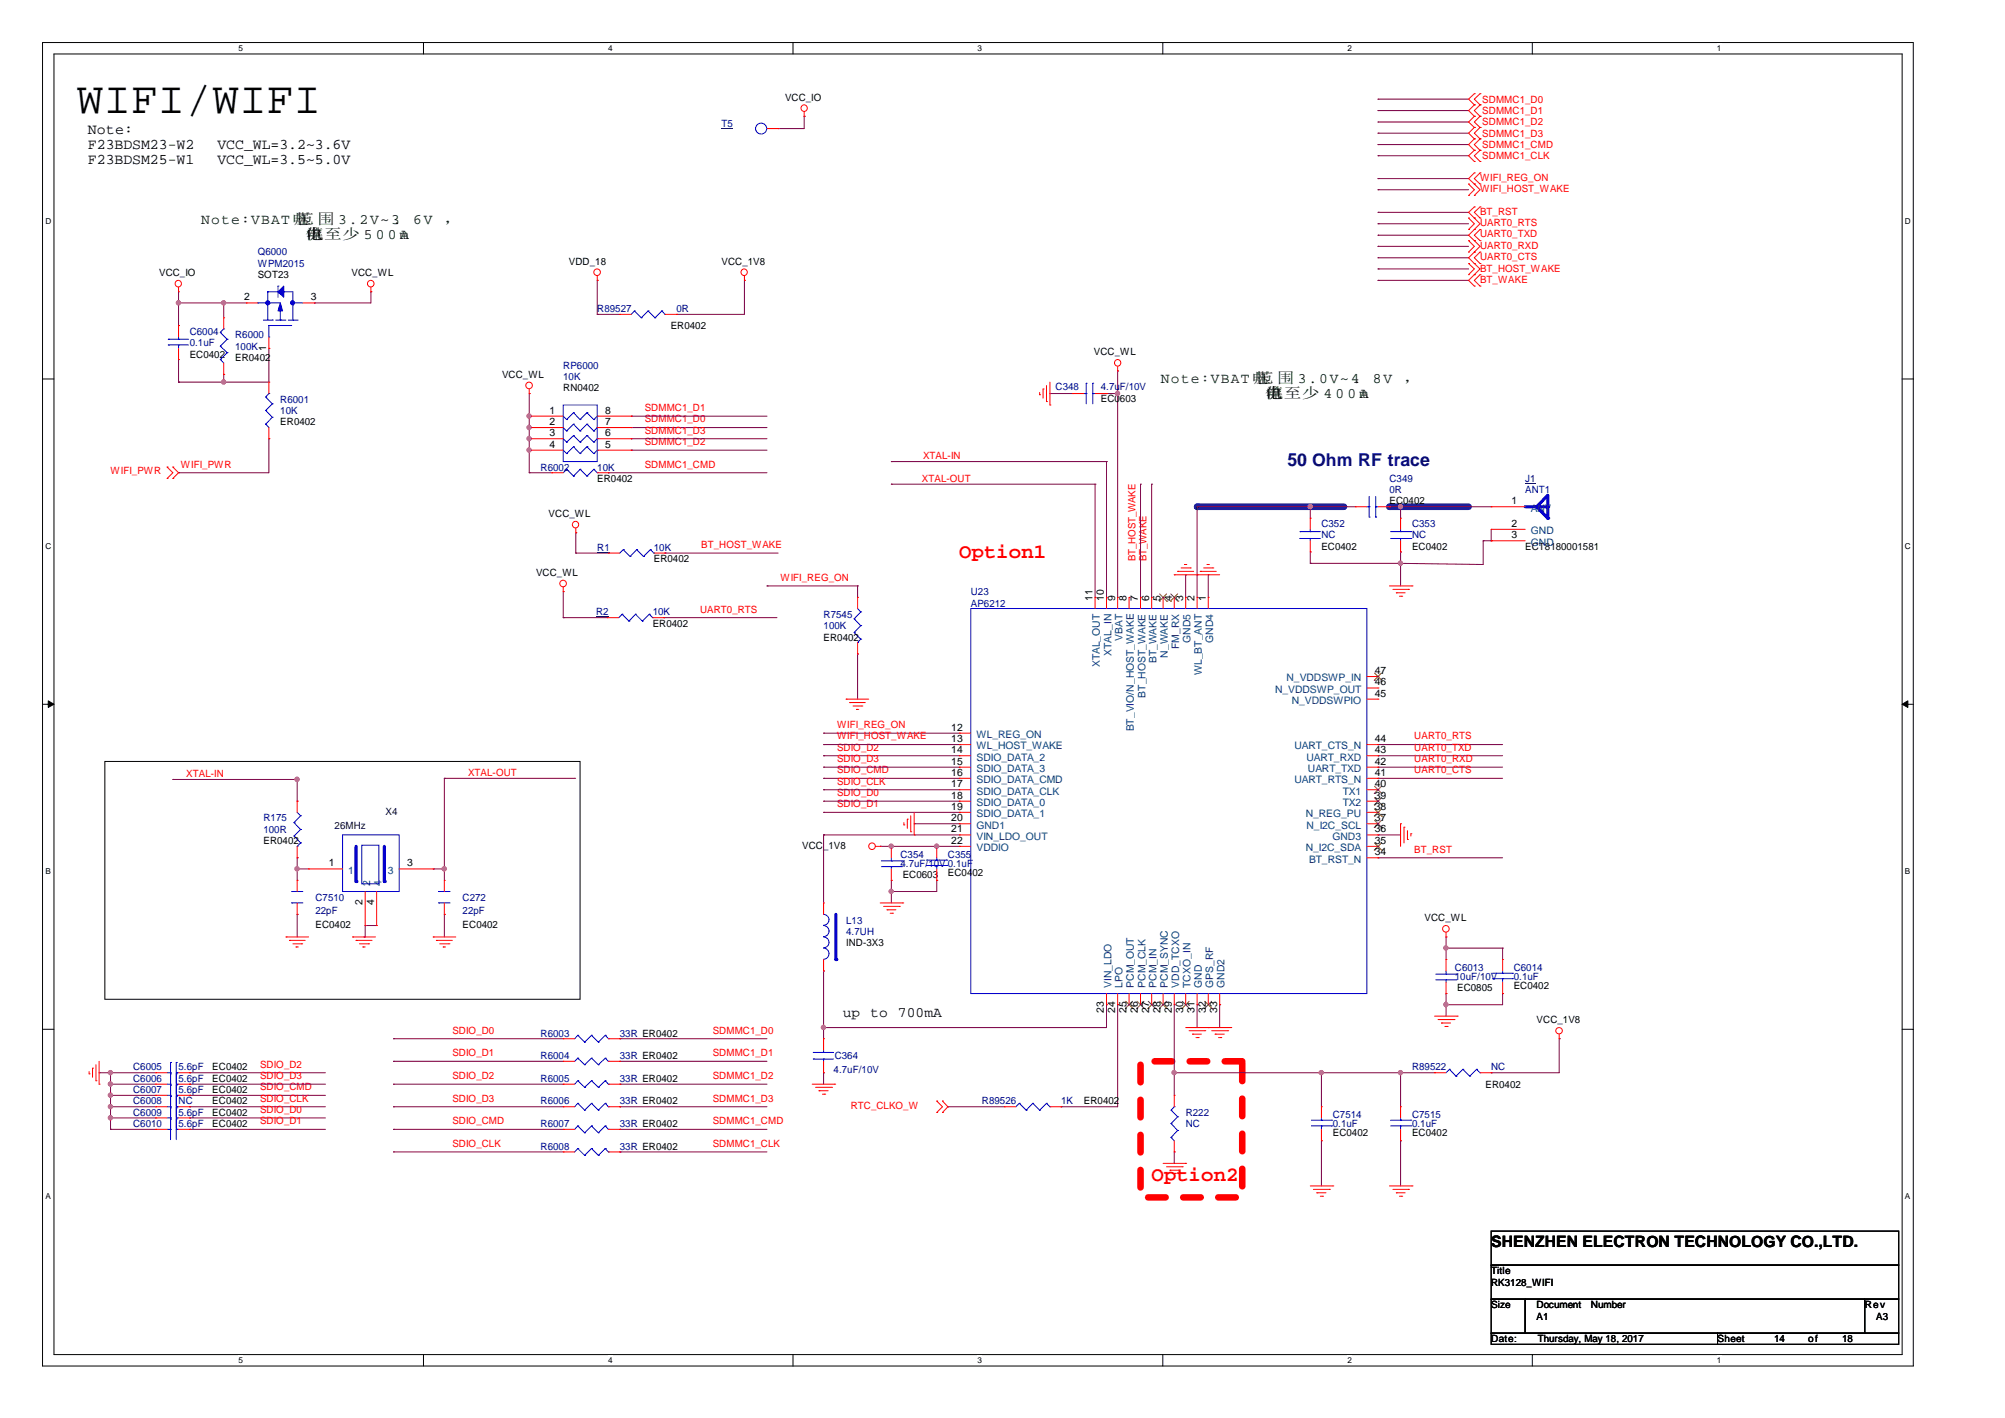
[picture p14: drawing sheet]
<svg xmlns="http://www.w3.org/2000/svg" width="297mm" height="210mm" viewBox="0 0 297 210" stroke-linecap="round" stroke-linejoin="round" font-family="sans-serif">
<defs><g id="words">
<text font-size="6.7" x="11.3" y="16.7">WIFI/WIFI</text>
<g font-size="3" fill="#f00">
<text x="142.1" y="82.6">Option1</text>
<text x="170.6" y="174.8">Option2</text>
</g>
<text font-size="2.6" fill="#000080" x="190.7" y="69.1">50 Ohm RF trace</text>
<text font-size="2.3" x="220.9" y="184.7">SHENZHEN ELECTRON TECHNOLOGY CO.,LTD.</text>
<g font-size="2.2">
<text x="13" y="19.9">Note:</text>
<text x="13" y="22.1">F23BDSM23-W2</text>
<text x="32.2" y="22.1">VCC_WL=3.2~3.6V</text>
<text x="13" y="24.3">F23BDSM25-W1</text>
<text x="32.2" y="24.3">VCC_WL=3.5~5.0V</text>
<text x="124.8" y="150.6">up to 700mA</text>
</g>
<g font-size="2.2" fill="#004000">
<text x="29.8" y="33.2">Note:VBAT电</text>
<text x="43.5" y="33.2">压</text>
<text x="43.9" y="33.2">范 围 3.2V~3</text>
<text x="45.2" y="35.4">供</text>
<text x="45.2" y="35.4">电</text>
<text x="45.3" y="35.4">流至少 5 0 0 m</text>
<text x="58.2" y="33.2">.</text>
<text x="59.3" y="35.4">A</text>
<text x="61.2" y="33.2">6V</text>
<text x="65.8" y="33.2">，</text>
<text x="172" y="56.7">Note:VBAT电</text>
<text x="185.7" y="56.7">压</text>
<text x="186.1" y="56.7">范 围 3.0V~4</text>
<text x="187.4" y="58.9">供</text>
<text x="187.4" y="58.9">电</text>
<text x="187.5" y="58.9">流至少 4 0 0 m</text>
<text x="200.4" y="56.7">.</text>
<text x="201.4" y="58.9">A</text>
<text x="203.4" y="56.7">8V</text>
<text x="207.9" y="56.7">，</text>
</g>
<g font-size="1.5">
<text x="116.3" y="14.9">VCC_IO</text>
<text x="23.6" y="40.8">VCC_IO</text>
<text x="38.2" y="41.2">SOT23</text>
<text x="52.1" y="40.8">VCC_WL</text>
<text x="84.3" y="39.2">VDD_18</text>
<text x="106.9" y="39.2">VCC_1V8</text>
<text x="36.1" y="44.5">2</text>
<text x="46.1" y="44.5">3</text>
<text x="28.1" y="53">EC0402</text>
<text x="34.8" y="53.4">ER0402</text>
<text x="39.4" y="51.9" transform="rotate(-90 39.4 51.9)">1</text>
<text x="99.3" y="48.8">ER0402</text>
<text x="162" y="52.6">VCC_WL</text>
<text x="74.4" y="56">VCC_WL</text>
<text x="83.4" y="57.9">RN0402</text>
<text x="163.1" y="59.5">EC0603</text>
<text x="41.5" y="63">ER0402</text>
<text x="81.4" y="61.2">1</text>
<text x="81.4" y="62.9">2</text>
<text x="81.4" y="64.6">3</text>
<text x="89.7" y="64.6">6</text>
<text x="89.7" y="62.9">7</text>
<text x="89.7" y="61.2">8</text>
<text x="81.4" y="66.3">4</text>
<text x="88.5" y="71.4">ER0402</text>
<text x="89.7" y="66.3">5</text>
<text x="81.3" y="76.6">VCC_WL</text>
<text x="205.8" y="74.7">EC0402</text>
<text x="223.9" y="74.7">1</text>
<text x="96.9" y="83.3">ER0402</text>
<text x="195.7" y="81.4">EC0402</text>
<text x="209.2" y="81.4">EC0402</text>
<text x="223.9" y="78">2</text>
<text x="223.9" y="79.7">3</text>
<text x="225.9" y="81.4">ECT8180001581</text>
<text x="79.4" y="85.3">VCC_WL</text>
<text x="161.8" y="88.9" transform="rotate(-90 161.8 88.9)">11</text>
<text x="163.5" y="88.9" transform="rotate(-90 163.5 88.9)">10</text>
<text x="165.2" y="88.9" transform="rotate(-90 165.2 88.9)">9</text>
<text x="166.9" y="88.9" transform="rotate(-90 166.9 88.9)">8</text>
<text x="168.6" y="88.9" transform="rotate(-90 168.6 88.9)">7</text>
<text x="170.2" y="88.9" transform="rotate(-90 170.2 88.9)">6</text>
<text x="171.9" y="88.9" transform="rotate(-90 171.9 88.9)">5</text>
<text x="173.6" y="88.9" transform="rotate(-90 173.6 88.9)">4</text>
<text x="175.3" y="88.9" transform="rotate(-90 175.3 88.9)">3</text>
<text x="176.9" y="88.9" transform="rotate(-90 176.9 88.9)">2</text>
<text x="178.6" y="88.9" transform="rotate(-90 178.6 88.9)">1</text>
<text x="96.7" y="92.8">ER0402</text>
<text x="122" y="94.9">ER0402</text>
<text x="203.7" y="101.5">46</text>
<text x="203.7" y="99.8">47</text>
<text x="203.7" y="103.2">45</text>
<text x="140.9" y="109.9">13</text>
<text x="140.9" y="111.5">14</text>
<text x="140.9" y="113.2">15</text>
<text x="140.9" y="108.2">12</text>
<text x="203.7" y="113.2">42</text>
<text x="203.7" y="111.5">43</text>
<text x="203.7" y="109.9">44</text>
<text x="140.9" y="118.3">18</text>
<text x="140.9" y="116.6">17</text>
<text x="140.9" y="114.9">16</text>
<text x="140.9" y="119.9">19</text>
<text x="203.7" y="118.3">39</text>
<text x="203.7" y="119.9">38</text>
<text x="203.7" y="116.6">40</text>
<text x="203.7" y="114.9">41</text>
<text x="39" y="125">ER0402</text>
<text x="118.8" y="125.7">VCC_1V8</text>
<text x="140.9" y="125">22</text>
<text x="140.9" y="121.6">20</text>
<text x="140.9" y="123.3">21</text>
<text x="203.7" y="121.6">37</text>
<text x="203.7" y="125">35</text>
<text x="203.7" y="123.3">36</text>
<text x="48.7" y="128.3">1</text>
<text x="60.3" y="128.3">3</text>
<text x="133.7" y="130">EC0603</text>
<text x="140.4" y="129.7">EC0402</text>
<text x="203.7" y="126.7">34</text>
<text x="46.7" y="137.4">EC0402</text>
<text x="53.7" y="134.1" transform="rotate(-90 53.7 134.1)">2</text>
<text x="55.4" y="134.1" transform="rotate(-90 55.4 134.1)">4</text>
<text x="68.5" y="137.4">EC0402</text>
<text x="211" y="136.4">VCC_WL</text>
<text x="125.3" y="140.1">IND-3X3</text>
<text x="215.9" y="146.8">EC0805</text>
<text x="224.2" y="146.5">EC0402</text>
<text x="163.5" y="150" transform="rotate(-90 163.5 150)">23</text>
<text x="165.2" y="150" transform="rotate(-90 165.2 150)">24</text>
<text x="166.9" y="150" transform="rotate(-90 166.9 150)">25</text>
<text x="168.6" y="150" transform="rotate(-90 168.6 150)">26</text>
<text x="170.2" y="150" transform="rotate(-90 170.2 150)">27</text>
<text x="171.9" y="150" transform="rotate(-90 171.9 150)">28</text>
<text x="173.6" y="150" transform="rotate(-90 173.6 150)">29</text>
<text x="175.3" y="150" transform="rotate(-90 175.3 150)">30</text>
<text x="176.9" y="150" transform="rotate(-90 176.9 150)">31</text>
<text x="178.6" y="150" transform="rotate(-90 178.6 150)">32</text>
<text x="180.3" y="150" transform="rotate(-90 180.3 150)">33</text>
<text x="227.6" y="151.5">VCC_1V8</text>
<text x="31.4" y="160.2">EC0402</text>
<text x="31.4" y="161.9">EC0402</text>
<text x="31.4" y="158.5">EC0402</text>
<text x="220" y="161.1">ER0402</text>
<text x="31.4" y="165.3">EC0402</text>
<text x="31.4" y="163.6">EC0402</text>
<text x="31.4" y="166.9">EC0402</text>
<text x="160.6" y="163.6">ER0402</text>
<text x="197.4" y="168.3">EC0402</text>
<text x="209.2" y="168.3">EC0402</text>
<text x="220.9" y="188.7">Title</text>
<text x="220.9" y="190.4">RK3128_WIFI</text>
<text x="220.9" y="193.8">Size</text>
<text x="227.6" y="193.8">Document</text>
<text x="227.6" y="195.4">A1</text>
<text x="235.7" y="193.8">Number</text>
<text x="276.2" y="193.8">Rev</text>
<text x="277.9" y="195.4">A3</text>
<text x="220.9" y="198.8">Date:</text>
<text x="227.8" y="198.8">Thursday, May 18, 2017</text>
<text x="254.4" y="198.8">Sheet</text>
<text x="262.8" y="198.8">14</text>
<text x="267.8" y="198.8">of</text>
<text x="272.9" y="198.8">18</text>
</g>
<g font-size="1.5" fill="#f00">
<text x="219.6" y="15.2">SDMMC1_D0</text>
<text x="219.6" y="16.9">SDMMC1_D1</text>
<text x="219.6" y="18.6">SDMMC1_D2</text>
<text x="219.6" y="20.2">SDMMC1_D3</text>
<text x="219.6" y="21.9">SDMMC1_CMD</text>
<text x="219.6" y="23.6">SDMMC1_CLK</text>
<text x="219.2" y="26.8">WIFI_REG_ON</text>
<text x="219.2" y="28.4">WIFI_HOST_WAKE</text>
<text x="219.2" y="31.8">BT_RST</text>
<text x="219.2" y="35.2">UART0_TXD</text>
<text x="219.2" y="33.5">UART0_RTS</text>
<text x="219.2" y="38.5">UART0_CTS</text>
<text x="219.2" y="41.9">BT_WAKE</text>
<text x="219.2" y="36.8">UART0_RXD</text>
<text x="219.2" y="40.2">BT_HOST_WAKE</text>
<text x="95.5" y="65.9">SDMMC1_D2</text>
<text x="95.5" y="62.6">SDMMC1_D0</text>
<text x="95.5" y="60.9">SDMMC1_D1</text>
<text x="95.5" y="64.2">SDMMC1_D3</text>
<text x="16.4" y="70.2">WIFI_PWR</text>
<text x="26.8" y="69.2">WIFI_PWR</text>
<text x="95.5" y="69.2">SDMMC1_CMD</text>
<text x="136.6" y="71.4">XTAL-OUT</text>
<text x="136.7" y="68">XTAL-IN</text>
<text x="103.9" y="81.1">BT_HOST_WAKE</text>
<text x="168.2" y="83.1" transform="rotate(-90 168.2 83.1)">BT_HOST_WAKE</text>
<text x="169.8" y="83.1" transform="rotate(-90 169.8 83.1)">BT_WAKE</text>
<text x="115.6" y="86">WIFI_REG_ON</text>
<text x="103.7" y="90.7">UART0_RTS</text>
<text x="124" y="107.8">WIFI_REG_ON</text>
<text x="124" y="111.2">SDIO_D2</text>
<text x="124" y="112.9">SDIO_D3</text>
<text x="124" y="109.5">WIFI_HOST_WAKE</text>
<text x="209.5" y="109.5">UART0_RTS</text>
<text x="209.5" y="111.2">UART0_TXD</text>
<text x="209.5" y="112.9">UART0_RXD</text>
<text x="27.6" y="115.1">XTAL-IN</text>
<text x="69.3" y="114.9">XTAL-OUT</text>
<text x="124" y="114.5">SDIO_CMD</text>
<text x="124" y="119.5">SDIO_D1</text>
<text x="124" y="117.9">SDIO_D0</text>
<text x="124" y="116.2">SDIO_CLK</text>
<text x="209.5" y="114.5">UART0_CTS</text>
<text x="209.5" y="126.3">BT_RST</text>
<text x="67" y="153.1">SDIO_D0</text>
<text x="105.6" y="153.1">SDMMC1_D0</text>
<text x="38.5" y="161.5">SDIO_CMD</text>
<text x="38.5" y="158.1">SDIO_D2</text>
<text x="38.5" y="159.8">SDIO_D3</text>
<text x="67" y="159.8">SDIO_D2</text>
<text x="67" y="156.4">SDIO_D1</text>
<text x="105.6" y="159.8">SDMMC1_D2</text>
<text x="105.6" y="156.4">SDMMC1_D1</text>
<text x="38.5" y="163.1">SDIO_CLK</text>
<text x="38.5" y="164.8">SDIO_D0</text>
<text x="38.5" y="166.5">SDIO_D1</text>
<text x="67" y="166.5">SDIO_CMD</text>
<text x="67" y="163.1">SDIO_D3</text>
<text x="105.6" y="166.5">SDMMC1_CMD</text>
<text x="105.6" y="163.1">SDMMC1_D3</text>
<text x="126" y="164.2">RTC_CLKO_W</text>
<text x="67" y="169.8">SDIO_CLK</text>
<text x="105.6" y="169.8">SDMMC1_CLK</text>
</g>
<g font-size="1.5" fill="#000080">
<text x="106.9" y="18.7">T5</text>
<text x="38.2" y="37.8">Q6000</text>
<text x="38.2" y="39.5">WPM2015</text>
<text x="88.5" y="46.2">R89527</text>
<text x="100.2" y="46.2">0R</text>
<text x="28.1" y="49.6">C6004</text>
<text x="28.1" y="51.3">0.1uF</text>
<text x="34.8" y="50.1">R6000</text>
<text x="34.8" y="51.8">100K</text>
<text x="41.5" y="59.6">R6001</text>
<text x="83.4" y="54.6">RP6000</text>
<text x="83.4" y="56.3">10K</text>
<text x="156.4" y="57.8">C348</text>
<text x="163.1" y="57.8">4.7uF/10V</text>
<text x="41.5" y="61.3">10K</text>
<text x="80.1" y="69.7">R6002</text>
<text x="88.5" y="69.7">10K</text>
<text x="205.8" y="71.4">C349</text>
<text x="225.9" y="71.4">J1</text>
<text x="205.8" y="73.1">0R</text>
<text x="225.9" y="73.1">ANT1</text>
<text x="88.5" y="81.6">R1</text>
<text x="96.9" y="81.6">10K</text>
<text x="195.7" y="78.1">C352</text>
<text x="195.7" y="79.7">NC</text>
<text x="209.2" y="78.1">C353</text>
<text x="209.2" y="79.7">NC</text>
<text x="143.8" y="88.1">U23</text>
<text x="143.8" y="89.8">AP6212</text>
<text x="88.3" y="91.1">R2</text>
<text x="96.7" y="91.1">10K</text>
<text x="122" y="91.5">R7545</text>
<text x="122" y="93.2">100K</text>
<text x="39" y="121.7">R175</text>
<text x="39" y="123.4">100R</text>
<text x="133.4" y="127">C354</text>
<text x="133.4" y="128.4">4.7uF/10V 0.1uF</text>
<text x="140.4" y="127">C355</text>
<text x="46.7" y="133.4">C7510</text>
<text x="46.7" y="135.4">22pF</text>
<text x="68.5" y="133.4">C272</text>
<text x="68.5" y="135.4">22pF</text>
<text x="125.3" y="136.8">L13</text>
<text x="125.3" y="138.4">4.7UH</text>
<text x="215.5" y="143.8">C6013</text>
<text x="224.2" y="143.8">C6014</text>
<text x="215.5" y="145.2">10uF/10V</text>
<text x="224.2" y="145.2">0.1uF</text>
<text x="80.1" y="153.5">R6003</text>
<text x="91.8" y="153.5">33R ER0402</text>
<text x="19.7" y="160.2">C6006</text>
<text x="19.7" y="161.9">C6007</text>
<text x="19.7" y="158.5">C6005</text>
<text x="26.5" y="160.2">5.6pF</text>
<text x="26.5" y="161.9">5.6pF</text>
<text x="26.5" y="158.5">5.6pF</text>
<text x="80.1" y="160.2">R6005</text>
<text x="80.1" y="156.9">R6004</text>
<text x="91.8" y="160.2">33R ER0402</text>
<text x="91.8" y="156.9">33R ER0402</text>
<text x="123.5" y="158.9">4.7uF/10V</text>
<text x="123.6" y="156.9">C364</text>
<text x="209.2" y="158.5">R89522</text>
<text x="220.9" y="158.5">NC</text>
<text x="19.7" y="165.3">C6009</text>
<text x="19.7" y="163.6">C6008</text>
<text x="19.7" y="166.9">C6010</text>
<text x="26.5" y="165.3">5.6pF</text>
<text x="26.5" y="163.6">NC</text>
<text x="26.5" y="166.9">5.6pF</text>
<text x="80.1" y="166.9">R6007</text>
<text x="80.1" y="163.6">R6006</text>
<text x="91.8" y="166.9">33R ER0402</text>
<text x="91.8" y="163.6">33R ER0402</text>
<text x="145.4" y="163.6">R89526</text>
<text x="157.2" y="163.6">1K</text>
<text x="175.6" y="165.3">R222</text>
<text x="175.6" y="166.9">NC</text>
<text x="197.4" y="165.6">C7514</text>
<text x="197.4" y="166.9">0.1uF</text>
<text x="209.2" y="165.6">C7515</text>
<text x="209.2" y="166.9">0.1uF</text>
<text x="80.1" y="170.3">R6008</text>
<text x="91.8" y="170.3">33R ER0402</text>
</g>
<g font-size="1.5" fill="#004080">
<text x="226.8" y="75.8">ANT</text>
<text x="226.8" y="79.1">GND</text>
<text x="226.8" y="80.8">GND</text>
<text x="166.3" y="94.9" transform="rotate(-90 166.3 94.9)">VBAT</text>
<text x="176.4" y="95.2" transform="rotate(-90 176.4 95.2)">GND5</text>
<text x="179.7" y="95.2" transform="rotate(-90 179.7 95.2)">GND4</text>
<text x="162.9" y="98.8" transform="rotate(-90 162.9 98.8)">XTAL_OUT</text>
<text x="164.6" y="97.1" transform="rotate(-90 164.6 97.1)">XTAL_IN</text>
<text x="171.3" y="98.2" transform="rotate(-90 171.3 98.2)">BT_WAKE</text>
<text x="173" y="97.4" transform="rotate(-90 173 97.4)">N_WAKE</text>
<text x="174.7" y="96.1" transform="rotate(-90 174.7 96.1)">FM_RX</text>
<text x="178" y="99.9" transform="rotate(-90 178 99.9)">WL_BT_ANT</text>
<text x="190.6" y="100.9">N_VDDSWP_IN</text>
<text x="169.7" y="103.3" transform="rotate(-90 169.7 103.3)">BT_HOST_WAKE</text>
<text x="188.9" y="102.6">N_VDDSWP_OUT</text>
<text x="191.3" y="104.3">N_VDDSWPIO</text>
<text x="144.6" y="111">WL_HOST_WAKE</text>
<text x="144.6" y="112.6">SDIO_DATA_2</text>
<text x="144.6" y="109.3">WL_REG_ON</text>
<text x="168" y="108.3" transform="rotate(-90 168 108.3)">BT_VIO/N_HOST_WAKE</text>
<text x="191.8" y="111">UART_CTS_N</text>
<text x="193.5" y="112.6">UART_RXD</text>
<text x="144.6" y="119.4">SDIO_DATA_0</text>
<text x="144.6" y="117.7">SDIO_DATA_CLK</text>
<text x="144.6" y="116">SDIO_DATA_CMD</text>
<text x="144.6" y="114.3">SDIO_DATA_3</text>
<text x="191.8" y="116">UART_RTS_N</text>
<text x="193.8" y="114.3">UART_TXD</text>
<text x="198.9" y="119.4">TX2</text>
<text x="198.9" y="117.7">TX1</text>
<text x="144.6" y="121">SDIO_DATA_1</text>
<text x="144.6" y="122.7">GND1</text>
<text x="144.6" y="124.4">VIN_LDO_OUT</text>
<text x="193.4" y="121">N_REG_PU</text>
<text x="193.5" y="122.7">N_I2C_SCL</text>
<text x="197.4" y="124.4">GND3</text>
<text x="51.6" y="129.4">1</text>
<text x="54.8" y="131.2" transform="rotate(-90 54.8 131.2)">2</text>
<text x="56.5" y="131.2" transform="rotate(-90 56.5 131.2)">4</text>
<text x="57.4" y="129.4">3</text>
<text x="144.6" y="126.1">VDDIO</text>
<text x="193.4" y="126.1">N_I2C_SDA</text>
<text x="193.9" y="127.8">BT_RST_N</text>
<text x="164.6" y="146.3" transform="rotate(-90 164.6 146.3)">VIN_LDO</text>
<text x="166.3" y="146.3" transform="rotate(-90 166.3 146.3)">LPO</text>
<text x="168" y="146.3" transform="rotate(-90 168 146.3)">PCM_OUT</text>
<text x="169.7" y="146.3" transform="rotate(-90 169.7 146.3)">PCM_CLK</text>
<text x="171.3" y="146.3" transform="rotate(-90 171.3 146.3)">PCM_IN</text>
<text x="173" y="146.3" transform="rotate(-90 173 146.3)">PCM_SYNC</text>
<text x="174.7" y="146.3" transform="rotate(-90 174.7 146.3)">VDD_TCXO</text>
<text x="176.4" y="146.3" transform="rotate(-90 176.4 146.3)">TCXO_IN</text>
<text x="178" y="146.3" transform="rotate(-90 178 146.3)">GND</text>
<text x="179.7" y="146.3" transform="rotate(-90 179.7 146.3)">GPS_RF</text>
<text x="181.4" y="146.3" transform="rotate(-90 181.4 146.3)">GND2</text>
</g>
<g font-size="1.5" fill="#000040">
<text x="49.6" y="122.8">26MHz</text>
<text x="57.1" y="120.6">X4</text>
</g>
<g font-size="1.2">
<text x="35.3" y="7.6">5</text>
<text x="90.1" y="7.6">4</text>
<text x="144.8" y="7.6">3</text>
<text x="199.6" y="7.6">2</text>
<text x="254.3" y="7.6">1</text>
<text x="6.7" y="33.1">D</text>
<text x="282.2" y="33.1">D</text>
<text x="6.7" y="81.3">C</text>
<text x="282.2" y="81.3">C</text>
<text x="6.7" y="129.4">B</text>
<text x="282.2" y="129.4">B</text>
<text x="6.7" y="177.6">A</text>
<text x="282.2" y="177.6">A</text>
<text x="35.3" y="201.9">5</text>
<text x="90.1" y="201.9">4</text>
<text x="144.8" y="201.9">3</text>
<text x="199.6" y="201.9">2</text>
<text x="254.3" y="201.9">1</text>
</g>
</g></defs>
<path d="M6.3 6.3h277.1v196h-277.1zM8 8h273.8v192.6h-273.8z" fill="none" stroke="#000" stroke-width=".15"/>
<g fill="#fff">
<path d="M35.3 6.5h.7v1.3h-.7z"/>
<path d="M35.3 200.8h.7v1.3h-.7z"/>
</g>
<path d="M62.7 6.3v1.7M62.7 200.6v1.7" fill="none" stroke="#000" stroke-width=".15"/>
<g fill="#fff">
<path d="M90.1 6.5h.6v1.3h-.6z"/>
<path d="M90.1 200.8h.6v1.3h-.6z"/>
</g>
<path d="M117.5 6.3v1.7M117.5 200.6v1.7" fill="none" stroke="#000" stroke-width=".15"/>
<g fill="#fff">
<path d="M144.8 6.5h.6v1.3h-.6z"/>
<path d="M144.8 200.8h.6v1.3h-.6z"/>
</g>
<path d="M172.2 6.3v1.7M172.2 200.6v1.7" fill="none" stroke="#000" stroke-width=".15"/>
<g fill="#fff">
<path d="M199.6 6.5h.6v1.3h-.6z"/>
<path d="M199.6 200.8h.6v1.3h-.6z"/>
</g>
<path d="M227 6.3v1.7M227 200.6v1.7" fill="none" stroke="#000" stroke-width=".15"/>
<g fill="#fff">
<path d="M254.3 6.5h.7v1.3h-.7z"/>
<path d="M254.3 200.8h.7v1.3h-.7z"/>
<path d="M6.7 32h.9v1.4h-.9z"/>
<path d="M282.2 32h.8v1.4h-.8z"/>
<path d="M6.7 80.2h.9v1.3h-.9z"/>
<path d="M282.2 80.2h.8v1.3h-.8z"/>
</g>
<path d="M6.3 56.1h1.7M281.8 56.1h1.7" fill="none" stroke="#000" stroke-width=".15"/>
<g fill="#fff">
<path d="M6.7 128.3h.8v1.4h-.8z"/>
<path d="M282.2 128.3h.7v1.4h-.7z"/>
</g>
<path d="M6.3 104.3h1.7M281.8 104.3h1.7" fill="none" stroke="#000" stroke-width=".15"/>
<path d="M7.1 103.8l.9 .5-.9 .5zM281.8 104.3l.8-.5v1z" fill="#000" stroke="#000" stroke-width=".15"/>
<g fill="#fff">
<path d="M6.7 176.5h.8v1.3h-.8z"/>
<path d="M282.2 176.5h.7v1.3h-.7z"/>
</g>
<path d="M6.3 152.4h1.7M281.8 152.4h1.7" fill="none" stroke="#000" stroke-width=".15"/>
<path d="M177.3 75h21.8" fill="none" stroke="#0000a0" stroke-width=".97"/>
<circle cx="177.3" cy="75" r=".49" fill="#0000a0"/>
<path d="M205.8 75h11.7" fill="none" stroke="#0000a0" stroke-width=".97"/>
<circle cx="205.8" cy="75" r=".49" fill="#0000a0"/>
<path d="M168.9 157.2h15.1v20.1h-15.1z" fill="none" stroke="#f00" stroke-width=".97" stroke-dasharray="2.6 2.6"/>
<path d="M15.5 112.8h70.4v35.2h-70.4zM220.9 182.3h60.4v5.1h-60.4zM220.9 187.4h60.4v5h-60.4zM220.9 192.4h5v5h-5zM220.9 197.4h33.5v1.7h-33.5zM225.9 192.4h50.3v5h-50.3zM254.4 197.4h26.9v1.7h-26.9zM276.2 192.4h5.1v5h-5.1z" fill="none" stroke="#000" stroke-width=".15"/>
<g fill="none" stroke="#800040" stroke-width=".15">
<path d="M115.3 19h.1M119.1 17.2h.1M119.1 17.2v1.8h-3.8M204.1 18.1h.1M204.1 16.4h.1M204.1 14.7h.1M204.1 19.7h.1M204.1 18.1h13.4M204.1 16.4h13.4M204.1 14.7h13.4M204.1 19.7h13.4M204.1 21.4h.1"/>
<path d="M204.1 23.1h.1M204.1 39.8h.1M204.1 34.8h.1M204.1 36.5h.1M204.1 38.2h.1M204.1 33.1h.1M204.1 31.4h.1M204.1 28.1h.1M204.1 26.5h.1M204.1 21.4h13.4M204.1 23.1h13.4M204.1 39.8h13.4"/>
<path d="M204.1 34.8h13.4M204.1 36.5h13.4M204.1 38.2h13.4M204.1 33.1h13.4M204.1 31.4h13.4M204.1 28.1h13.4M204.1 26.5h13.4M26.5 56.6h.1M26.5 44.9h.1M26.5 48.2h.1M26.5 44.9h10M26.5 43.2v5"/>
<path d="M26.5 53.2v3.4M33.1 44.9h.1M33.1 55.4h.1M33.1 56.6h.1M33.1 44.9v2.2M33.1 55.4v1.2M39.8 51.6h.1M39.8 51.6v5h-13.3M46.6 44.9h.1M54.9 43.2h.1M54.9 43.2v1.7h-8.3M78.4 58.3h.1"/>
<path d="M78.4 58.3v11.7M88.5 41.5h.1M88.5 46.6h.1M88.5 46.6h3.3M88.5 41.5v5.1M100.2 46.6h.1M110.3 41.5h.1M110.3 41.5v5.1h-10.1M155.5 58.3h.1M155.5 58.3h3.4M163.9 58.3h.1M163.9 58.3h1.7"/>
<path d="M165.6 54.9h.1M165.6 58.3h.1M165.6 54.9v33.6M204.1 41.5h.1M204.1 41.5h13.4M26.5 70h.1M39.8 65h.1M39.8 65v5h-13.3M78.4 65h.1M78.4 63.3h.1M78.4 66.7h.1M78.4 70h.1"/>
<path d="M78.4 61.6h.1M78.4 70h3.3M85.3 78.9h.1M85.3 78.9v3M90.1 70h.1M90.1 70h23.5M93.5 66.7h.1M93.5 63.3h.1M93.5 61.6h.1M93.5 65h.1M93.5 66.7h20.1M93.5 63.3h20.1"/>
<path d="M93.5 61.6h20.1M93.5 65h20.1M132 71.7h.1M132 68.4h.1M132 71.7h30.2M132 68.4h31.9M162.2 71.7h.1M162.2 71.7v16.8M163.9 68.4h.1M163.9 68.4v20.1M168.9 71.7h.1M168.9 71.7v16.8"/>
<path d="M170.6 71.7h.1M170.6 71.7v16.8M177.3 75h.1M177.3 75h23.5M177.3 75v13.5M194.1 75h.1M194.1 75v1.7M205.8 75h.1M205.8 75h15.1M207.5 75h.1M207.5 75v1.7M220.9 78.4v1.7"/>
<path d="M83.4 87.6h.1M83.4 91.5h.1M83.4 91.5h6.6M83.4 87.6v3.9M85.3 81.9h.1M85.3 81.9h4.8M98.3 91.5h.1M98.3 91.5h16.8M98.5 81.9h.1M98.5 81.9h16.8M113.6 86.8h.1M113.6 86.8h13.4"/>
<path d="M127 96.9h.1M127 86.8h.1M127 86.8v1.7M127 96.9v6.6M175.6 85.1h.1M175.6 85.1v3.4M179 85.1h.1M179 85.1v3.4M194.1 81.7h.1M194.1 83.4h.1M194.1 81.7v1.7M194.1 83.4h13.4"/>
<path d="M207.5 83.4h.1M207.5 81.7h.1M207.5 81.7v5.1M219.7 80.1h.1M219.7 80.1v3.5l-12.2-.2M219.7 80.1h1.2M220.9 80.1h.1M25.6 115.4h.1M25.6 115.4h18.4M44 115.4h.1M44 118.7h.1M44 115.3v3.4"/>
<path d="M65.8 115.3h.1M65.8 115.3h19.3M65.8 115.3v15.1M85.1 115.3h.1M122 115.3h.1M122 111.9h.1M122 113.6h.1M122 118.7h.1M122 117h.1M122 108.6h.1M122 110.3h.1M122 115.3h20.1"/>
<path d="M122 111.9h20.1M122 113.6h20.1M122 118.7h20.1M122 117h20.1M122 110.3h20.1M122 108.6h20.1M204.1 110.3h.1M204.1 111.9h.1M204.1 113.6h.1M204.1 115.3h.1M204.1 115.3h18.5M204.1 111.9h18.5"/>
<path d="M204.1 113.6h18.5M204.1 110.3h18.5M44 135.4h.1M44 127h.1M44 128.7h.1M44 128.7h1.7M44 127v3.4M44 135.4v3.4M53.9 138.8h.1M54.1 137.1h.1M54.1 137.1v1.7h-.2M54.1 137.1h1.7"/>
<path d="M64.2 128.7h.1M64.2 128.7h1.6M65.8 128.7h.1M65.8 135.4h.1M65.8 135.4v3.4M122 120.3h.1M122 123.6h.1M122 120.3h20.1M122 123.6v10.1M122 123.6h20.1M130.4 125.3h.1M130.4 125.3h11.7"/>
<path d="M132 125.3h.1M132 132h.1M132 130.4h.1M132 130.4v3.3M135.4 122h.1M135.4 122h6.7M138.8 130.4h.1M138.8 125.3h.1M138.8 130.4v1.6h-6.8M204.1 123.6h.1M204.1 127h.1M204.1 123.6h3.4"/>
<path d="M204.1 127h18.5M214.2 138.8h.1M214.2 138.8v3.3M14.7 158.9h.1M14.7 158.9h8.4M16.4 158.9h.1M16.4 158.9v8.4M28.1 158.9h.1M28.1 158.9h20.1M58.3 153.8h.1M58.3 157.2h.1M58.3 153.8h25.1"/>
<path d="M58.3 157.2h25.1M91.8 157.2h.1M91.8 153.8h.1M91.8 153.8h21.8M91.8 157.2h21.8M122 143.8h.1M122 158.9h.1M122 152.2h.1M122 143.8v10M122 158.9v1.7M163.9 148.8h.1M163.9 148.8v3.4h-41.9"/>
<path d="M165.6 148.8h.1M165.6 148.8v15.1h-8.4M173.9 158.9h.1M173.9 148.8h.1M173.9 158.9h38.6M173.9 148.8v13.4M177.3 148.8h.1M177.3 148.8v3.4M180.7 148.8h.1M180.7 148.8v3.4M195.7 158.9h.1M195.7 158.9v5"/>
<path d="M207.5 158.9h.1M207.5 158.9v5M214.2 140.4h.1M214.2 148.8h.1M214.2 147.1h.1M214.2 147.1v3.4M214.2 140.4h8.4M220.9 158.9h.1M222.6 147.1h.1M222.6 140.4h.1M222.6 147.1v1.7h-8.4M222.6 140.4v1.7"/>
<path d="M231 153.8h.1M231 153.8v5.1h-10.1M16.4 160.6h.1M16.4 162.2h.1M16.4 167.3h.1M16.4 165.6h.1M16.4 163.9h.1M16.4 162.2h6.7M16.4 163.9h6.7M16.4 165.6h6.7M16.4 167.3h6.7M16.4 160.6h6.7"/>
<path d="M28.1 162.2h.1M28.1 163.9h.1M28.1 165.6h.1M28.1 167.3h.1M28.1 160.6h.1M28.1 162.2h20.1M28.1 163.9h20.1M28.1 165.6h20.1M28.1 167.3h20.1M28.1 160.6h20.1M58.3 167.3h.1M58.3 170.6h.1"/>
<path d="M58.3 163.9h.1M58.3 160.6h.1M58.3 163.9h25.1M58.3 167.3h25.1M58.3 160.6h25.1M58.3 170.6h25.1M91.8 167.3h.1M91.8 170.6h.1M91.8 163.9h.1M91.8 160.6h.1M91.8 163.9h21.8M91.8 167.3h21.8"/>
<path d="M91.8 160.6h21.8M91.8 170.6h21.8M140.4 163.9h.1M140.4 163.9h8.4M157.2 163.9h.1M173.9 170.6h.1M173.9 170.6v1.7M195.7 168.9h.1M195.7 168.9v6.7M207.5 168.9h.1M207.5 168.9v6.7"/>
</g>
<g fill="#f0f" stroke="#f0f" stroke-width=".15">
<circle cx="78.4" cy="61.6" r=".32"/>
<circle cx="78.4" cy="65" r=".32"/>
<circle cx="78.4" cy="63.3" r=".32"/>
<circle cx="78.4" cy="66.6" r=".32"/>
<circle cx="16.4" cy="162.2" r=".32"/>
<circle cx="16.4" cy="158.8" r=".32"/>
<circle cx="16.4" cy="165.5" r=".32"/>
<circle cx="16.4" cy="163.9" r=".32"/>
<circle cx="16.4" cy="160.5" r=".32"/>
<circle cx="214.2" cy="148.8" r=".32"/>
<circle cx="214.2" cy="140.4" r=".32"/>
<circle cx="33.1" cy="56.6" r=".32"/>
<circle cx="26.4" cy="44.8" r=".32"/>
<circle cx="33.1" cy="44.8" r=".32"/>
<circle cx="195.7" cy="158.8" r=".32"/>
<circle cx="207.4" cy="158.8" r=".32"/>
<circle cx="207.4" cy="83.4" r=".32"/>
<circle cx="165.5" cy="58.3" r=".32"/>
<circle cx="207.4" cy="75" r=".32"/>
<circle cx="194.1" cy="75" r=".32"/>
<circle cx="122" cy="152.2" r=".32"/>
<circle cx="132" cy="132" r=".32"/>
<circle cx="132" cy="125.3" r=".32"/>
<circle cx="173.9" cy="158.8" r=".32"/>
<circle cx="138.7" cy="125.3" r=".32"/>
<circle cx="44" cy="115.4" r=".32"/>
<circle cx="65.8" cy="128.7" r=".32"/>
<circle cx="44" cy="128.7" r=".32"/>
</g>
<g fill="none" stroke="#f00" stroke-width=".15">
<path d="M119.1 17.2h.1M119.1 16.5v.7M218.4 13.9h.1M218.4 15.5h.1M218.4 17.2h.1M218.4 18.9h.1M218.4 13.9l-.9 .8 .9 .8M218.4 15.5l-.9 .9 .9 .8M218.4 17.2l-.9 .9 .9 .8M218.4 18.9l-.9 .8 .9 .9M219.2 15.5h.1M219.2 13.9h.1"/>
<path d="M219.2 17.2h.1M219.2 18.9h.1M219.2 13.9l-.8 .8 .8 .8M219.2 15.5l-.8 .9 .8 .8M219.2 17.2l-.8 .9 .8 .8M219.2 18.9l-.8 .8 .8 .9M217.5 28.9h.1M217.5 27.3h.1M217.5 34h.1M217.5 32.3h.1M217.5 37.3h.1M217.5 35.6h.1"/>
<path d="M217.5 39h.1M217.5 27.3l.9 .8-.9 .8M217.5 32.3l.9 .8-.9 .9M217.5 35.6l.9 .9-.9 .8M217.5 39l.9 .8-.9 .9M218.4 20.6h.1M218.4 22.3h.1M218.4 23.9h.1M218.4 25.6h.1M218.4 27.3h.1M218.4 30.6h.1M218.4 32.3h.1"/>
<path d="M218.4 34h.1M218.4 35.6h.1M218.4 37.3h.1M218.4 39h.1M218.4 28.9h.1M218.4 20.6l-.9 .8 .9 .9M218.4 22.3l-.9 .8 .9 .8M218.4 25.6l-.9 .9 .9 .8M218.4 30.6l-.9 .8 1.7 1.7-1.7 1.7 .9 .8M218.4 35.6l.8 .9-1.7 1.7 .9 .8M218.4 39l.8 .8-1.7 1.7 .9 .9M218.4 27.3l.8 .8-.8 .8"/>
<path d="M219.2 20.6h.1M219.2 22.3h.1M219.2 23.9h.1M219.2 27.3h.1M219.2 25.6h.1M219.2 32.3h.1M219.2 30.6h.1M219.2 35.6h.1M219.2 34h.1M219.2 39h.1M219.2 37.3h.1M219.2 20.6l-.8 .8 .8 .9"/>
<path d="M219.2 22.3l-.8 .8 .8 .8M219.2 25.6l-.8 .9 .8 .8M219.2 30.6l-.8 .8 .8 .9M219.2 34l-.8 .8 .8 .8M219.2 37.3l-.8 .9 .8 .8M26.5 43.2h.1M26.5 42.5v.7M54.9 43.2h.1M54.9 42.5v.7M78.4 58.3h.1M78.4 57.6v.7M88.5 41.5h.1"/>
<path d="M88.5 40.8v.7M110.3 41.5h.1M110.3 40.8v.7M154 58.5h.1M154 58.1v.4M154.5 57.6h.1M154.5 57.6v1.4M155 59.5h.1M155 57.1v2.4M155.5 60h.1M155.5 56.6v3.4M165.6 54.9h.1"/>
<path d="M165.6 54.3v.6M217.5 40.7h.1M218.4 40.7h.1M218.4 42.4h.1M219.2 42.4h.1M219.2 40.7h.1M219.2 40.7l-.8 .8 .8 .9M24.8 69.2h.1M24.8 70.9h.1M24.8 69.2l.8 .8-.8 .9M25.6 70.9h.1M25.6 69.2h.1"/>
<path d="M25.6 69.2l.9 .8-.9 .9M81.7 70h.1M81.7 70h1.7M85.3 78.9h.1M85.3 78.2v.7M88.5 70h1.6M90.1 70h.1M83.4 87.6h.1M83.4 86.9v.7M173.9 85.1h.1M173.9 85.1h6.8M174.4 84.6h.1"/>
<path d="M174.4 84.6h2.4M175 84.1h1.3M175.5 83.6h.1M175.5 83.6h.3M176.3 84.1h.1M177.3 85.1h.1M177.8 84.6h.1M177.8 84.6h2.4M178.3 84.1h1.4M178.8 83.6h.1M178.8 83.6h.3M179.7 84.1h.1"/>
<path d="M205.8 86.8h3.4M206.3 87.3h2.4M206.8 87.8h.1M206.8 87.8h1.3M207.3 88.3h.3M207.6 88.3h.1M208.7 87.3h.1M209.2 86.8h.1M125.3 103.5h.1M125.3 103.5h3.4M125.8 104h.1M125.8 104h2.4"/>
<path d="M126.4 104.6h1.3M126.9 105.1h.1M126.9 105.1h.3M127.7 104.6h.1M42.4 138.8h.1M42.4 138.8h3.3M42.9 139.3h.1M42.9 139.3h2.3M43.4 139.8h1.3M44.7 139.8h.1M52.2 138.8h.1M52.2 138.8h3.4"/>
<path d="M52.7 139.3h.1M52.7 139.3h2.4M53.2 139.8h1.4M54.6 139.8h.1M64.2 138.8h.1M64.2 138.8h3.3M64.6 139.3h.1M64.6 139.3h2.4M65.1 139.8h1.4M65.8 130.4h.1M65.8 135.4h.1M65.8 130.4v1.6"/>
<path d="M65.8 133.7v1.7M66.5 139.8h.1M129.7 125.3h.7M130.4 125.3h.1M130.4 133.7h3.3M130.9 134.2h2.3M131.4 134.7h.1M131.4 134.7h1.3M131.9 135.2h.3M132.2 135.2h.1M133.2 134.2h.1M133.7 133.7h.1"/>
<path d="M133.9 122.2h.1M133.9 121.8v.4M134.4 121.3h.1M134.4 121.3v1.4M134.9 123.2h.1M134.9 120.8v2.4M135.4 123.6h.1M135.4 120.3v3.3M207.5 122h.1M207.5 122v3.3M208 122.5h.1M208 122.5v2.3"/>
<path d="M208.5 124.3h.1M208.5 123v1.3M209 123.5h.1M209 123.5v.3M214.2 138.8h.1M214.2 138.1v.7M13.2 159h.1M13.2 158.7v.3M13.7 158.2h.1M13.7 158.2v1.3M14.2 157.7v2.4M14.7 157.2v3.4"/>
<path d="M43.8 140.2h.1M43.8 140.2h.4M53.8 140.2h.1M53.8 140.2h.3M65.7 140.2h.1M65.7 140.2h.3M175.6 152.2h6.7M176.1 152.6h2.4M176.6 153.2h.1M176.6 153.2h1.4M177.2 153.7h.3M177.5 153.7h.1"/>
<path d="M178.5 152.6h.1M179 152.2h.1M179.5 152.6h2.4M180 153.2h.1M180 153.2h1.3M180.5 153.7h.3M180.8 153.7h.1M181.9 152.6h.1M182.3 152.2h.1M212.5 150.5h3.4M213 151h2.4M213.5 151.5h.1"/>
<path d="M213.5 151.5h1.4M214 152h.4M214.4 152h.1M215.4 151h.1M215.9 150.5h.1M231 153.8h.1M231 153.2v.6M14.2 160.1h.1M14.7 160.6h.1M23.1 160.6h.1M23.1 162.2h.1M23.1 160.6h1.7"/>
<path d="M23.1 162.2h1.7M26.5 160.6h1.6M26.5 162.2h1.6M28.1 160.6h.1M28.1 162.2h.1M83.4 167.3h.1M83.4 167.3h1.7M90.1 167.3h1.7M91.8 167.3h.1M120.3 160.6h3.3M120.8 161h2.4M121.3 161.5h.1"/>
<path d="M121.3 161.5h1.4M121.8 162h.4M122.2 162h.1M123.2 161h.1M123.6 160.6h.1M138.8 163.1h.1M138.8 164.8h.1M138.8 163.1l.8 .8-.8 .9M139.6 164.8h.1M139.6 163.1h.1M139.6 163.1l.8 .8-.8 .9M172.3 172.3h3.3"/>
<path d="M172.8 172.8h2.3M173.3 173.3h.1M173.3 173.3h1.3M173.8 173.8h.3M174.1 173.8h.1M175.1 172.8h.1M175.6 172.3h.1M194.1 175.6h3.3M194.6 176.1h2.3M195.1 176.6h.1M195.1 176.6h1.3M195.6 177.2h.3"/>
<path d="M195.9 177.2h.1M196.9 176.1h.1M197.4 175.6h.1M205.8 175.6h3.4M206.3 176.1h2.4M206.8 176.6h.1M206.8 176.6h1.3M207.3 177.2h.3M207.6 177.2h.1M208.7 176.1h.1M209.2 175.6h.1"/>
<circle cx="119.1" cy="16" r=".48"/>
<circle cx="26.4" cy="42" r=".48"/>
<circle cx="54.9" cy="42" r=".49"/>
<circle cx="78.4" cy="57.1" r=".49"/>
<circle cx="88.4" cy="40.3" r=".49"/>
<circle cx="110.2" cy="40.3" r=".48"/>
<circle cx="165.5" cy="53.7" r=".48"/>
<circle cx="85.2" cy="77.7" r=".48"/>
<circle cx="83.4" cy="86.4" r=".49"/>
<circle cx="129.2" cy="125.3" r=".49"/>
<circle cx="214.2" cy="137.6" r=".49"/>
<circle cx="231" cy="152.6" r=".48"/>
</g>
<g fill="none" stroke="#00f" stroke-width=".15">
<path d="M83.9 69.5h.1M83.9 69.5l-.5 .5M83.9 69.5l1.1 1M85 70.5h.1M85.9 69.5h.1M85.9 69.5l-.9 1M85.9 69.5l1 1M86.9 70.5h.1M88 69.5h.1M88 69.5l-1.1 1M88 69.5l.5 .5M88.5 70h.1"/>
<path d="M65 132h.1M65 133.7h.1M65 132h1.7M65 133.7h1.7M25.3 159h.1M25.3 159v4.7M26.1 159h.1M26.1 159v4.7M24.8 160.6h.5M24.8 162.2h.5M25.3 160.6h.1M25.3 160.7h.1"/>
<path d="M25.3 162.2h.1M26.1 160.6h.1M26.1 162.2h.1M26.1 160.7h.1M26.1 160.6h.4M26.1 162.2h.4M85.6 166.7h.1M85.6 166.7l-.5 .6M85.6 166.7l1 1.1M86.6 167.8h.1M87.6 166.7h.1M87.6 166.7l-1 1.1"/>
<path d="M87.6 166.7l1 1.1M88.6 167.8h.1M89.7 166.7h.1M89.7 166.7l-1.1 1.1M89.7 166.7l.4 .6M90.1 167.3h.1"/>
<circle cx="112.8" cy="19" r=".82"/>
</g>
<path d="M106.9 18.9h1.7v.1h-1.7z" fill="#000080"/>
<path d="M113.6 19h1.7M115.3 19h.1M91.8 46.6h.1M91.8 46.6h1.7M98.5 46.6h1.7M100.2 46.6h.1" fill="none" stroke="#f00" stroke-width=".15"/>
<g fill="none" stroke="#00f" stroke-width=".15">
<path d="M94 46.1h.1M94 46.1l-.5 .5M94 46.1l1 1M95 47.1h.1M96 46.1h.1M96 46.1l-1 1M96 46.1l1 1M97 47.1h.1M98 46.1h.1M98 46.1l-1 1M98 46.1l.5 .5M98.5 46.6h.1"/>
<path d="M122 135.4a.8 .8 0 0 1 .8 .8 .8 .8 0 0 1-.8 .8M122 137.1a.83 .83 0 0 1 .8 .8 .83 .83 0 0 1-.8 .8M122 138.8a.8 .8 0 0 1 .8 .8 .8 .8 0 0 1-.8 .8M122 140.4a.83 .83 0 0 1 .8 .8 .83 .83 0 0 1-.8 .9"/>
</g>
<path d="M123.8 135.4v6.7" fill="none" stroke="#00f" stroke-width=".47"/>
<circle cx="123.8" cy="142.1" r=".23" fill="#00f"/>
<g fill="none" stroke="#f00" stroke-width=".15">
<path d="M26.5 48.2h.1M26.5 53.2h.1M26.5 48.2v1.7M26.5 51.6v1.6M36.5 44.9h.1M36.5 44.9h1.7M39.8 51.6h.1M39.8 56.6h.1M39.8 49.9v1.7M39.8 56.6v1.7M44.9 44.9h1.7M46.6 44.9h.1"/>
<path d="M158.9 58.3h.1M158.9 58.3h1.7M162.2 58.3h1.7M163.9 58.3h.1M39.8 65h.1M39.8 63.3v1.7M207.5 76.7h.1M207.5 76.7v1.7M127 88.5h.1M127 96.9h.1M127 88.5v1.6M127 95.2v1.7"/>
<path d="M162.2 88.5h.1M162.2 88.5v1.6M163.9 88.5h.1M163.9 88.5v1.6M165.6 88.5h.1M165.6 88.5v1.6M167.3 88.5h.1M167.3 88.5v1.6M168.9 88.5h.1M168.9 88.5v1.6M170.6 88.5h.1M170.6 88.5v1.6"/>
<path d="M172.3 88.5h.1M172.3 88.5v1.6M173.9 88.5h.1M173.9 88.5v1.6M175.6 88.5h.1M175.6 88.5v1.6M177.3 88.5h.1M177.3 88.5v1.6M179 88.5h.1M179 88.5v1.6M207.5 81.7h.1M207.5 80.1v1.6"/>
<path d="M142.1 110.3h.1M142.1 111.9h.1M142.1 118.7h.1M142.1 117h.1M142.1 115.3h.1M142.1 113.6h.1M142.1 108.6h.1M142.1 118.7h1.7M142.1 117h1.7M142.1 110.3h1.7M142.1 111.9h1.7M142.1 115.3h1.7"/>
<path d="M142.1 113.6h1.7M142.1 108.6h1.7M202.5 118.7h1.6M202.5 117h1.6M202.5 110.3h1.6M202.5 111.9h1.6M202.5 115.3h1.6M202.5 113.6h1.6M202.5 103.5h1.6M202.5 101.9h1.6M202.5 100.2h1.6M204.1 118.7h.1"/>
<path d="M204.1 117h.1M204.1 113.6h.1M204.1 111.9h.1M204.1 115.3h.1M204.1 110.3h.1M204.1 103.5h.1M204.1 101.9h.1M204.1 100.2h.1M44 130.4h.1M44 135.4h.1M44 130.4v1.6M44 133.7v1.7"/>
<path d="M122 133.7h.1M122 133.7v1.7M142.1 125.3h.1M142.1 120.3h.1M142.1 122h.1M142.1 123.6h.1M142.1 122h1.7M142.1 125.3h1.7M142.1 120.3h1.7M142.1 123.6h1.7M202.5 122h1.6M202.5 125.3h1.6"/>
<path d="M202.5 120.3h1.6M202.5 123.6h1.6M202.5 127h1.6M204.1 122h.1M204.1 125.3h.1M204.1 120.3h.1M204.1 123.6h.1M204.1 127h.1M122 143.8h.1M122 142.1v1.7M163.9 148.8h.1M163.9 147.1v1.7"/>
<path d="M165.6 148.8h.1M165.6 147.1v1.7M167.3 148.8h.1M167.3 147.1v1.7M168.9 148.8h.1M168.9 147.1v1.7M170.6 148.8h.1M170.6 147.1v1.7M172.3 148.8h.1M172.3 147.1v1.7M173.9 148.8h.1M173.9 147.1v1.7"/>
<path d="M175.6 148.8h.1M175.6 147.1v1.7M177.3 148.8h.1M177.3 147.1v1.7M179 148.8h.1M179 147.1v1.7M180.7 148.8h.1M180.7 147.1v1.7M212.5 158.9h.1M212.5 158.9h1.7M214.2 147.1h.1M214.2 142.1h.1"/>
<path d="M214.2 142.1v1.7M214.2 145.4v1.7M219.2 158.9h1.7M220.9 158.9h.1M23.1 165.6h.1M23.1 163.9h.1M23.1 163.9h1.7M23.1 165.6h1.7M26.5 163.9h1.6M26.5 165.6h1.6M28.1 165.6h.1M28.1 163.9h.1"/>
<path d="M83.4 170.6h.1M83.4 160.6h.1M83.4 170.6h1.7M83.4 160.6h1.7M90.1 170.6h1.7M90.1 160.6h1.7M91.8 170.6h.1M91.8 160.6h.1M148.8 163.9h.1M148.8 163.9h1.7M155.5 163.9h1.7M157.2 163.9h.1"/>
<path d="M173.9 170.6h.1M173.9 162.2h.1M173.9 162.2v1.7M173.9 168.9v1.7M195.7 163.9h.1M195.7 168.9h.1M195.7 163.9v1.7M195.7 167.3v1.6M207.5 163.9h.1M207.5 168.9h.1M207.5 163.9v1.7M207.5 167.3v1.6"/>
</g>
<g fill="none" stroke="#00f" stroke-width=".15">
<path d="M24.9 51.1h.1M24.9 50.2h.1M24.9 51.1h3M24.9 50.2h3M26.5 50.2h.1M26.5 51.1h.1M26.5 49.9v.3M26.5 51.1v.5M38.2 44.9h.1M38.2 44.9h3.3M39 47.4h1.3M39.4 58.8h.1"/>
<path d="M39.4 58.8l.9 1M39.7 43.2h.1M39.7 43.2v4.2M39.7 43.2h1.5M39.8 48.2h.1M39.8 49.9h.1M39.8 58.3h.1M39.8 48.2h3.4M39.8 48.2v1.7M39.8 58.3l-.4 .5M40.3 47.4h.1M40.3 59.8h.1"/>
<path d="M40.3 59.8l-.9 1M40.8 47.4h1.4M41.2 42.4h.1M41.2 42.4v1.6M41.5 47.4h.1M41.5 45.7v1.7M42 43.2h.1M42 43.2h1.4v4.2M42.2 47.4h.1M42.7 47.4h1.3M43.4 47.4h.1M43.4 44.9h.1"/>
<path d="M43.4 44.9h1.5M44 47.4h.1M160.6 58.3h.3M160.9 58.3h.1M160.9 56.8h.1M160.9 56.8v3M161.9 56.8h.1M161.9 58.3h.1M161.9 58.3h.3M161.9 56.8v3M39.4 62.8h.1M39.4 60.8h.1"/>
<path d="M39.4 62.8l.4 .5M39.4 60.8l.9 1M40.3 61.8h.1M40.3 61.8l-.9 1M206 79.7h3M206 78.7h3M207.5 78.7h.1M207.5 79.7h.1M207.5 78.4v.3M207.5 79.7v.4M209 79.7h.1M209 78.7h.1"/>
<path d="M126.5 91.6h.1M126.5 93.7h.1M126.5 91.6l1 1.1M126.5 93.7l1 .9M127 95.2h.1M127 90.1l.5 .5M127.5 90.6h.1M127.5 92.7h.1M127.5 94.6h.1M127.5 90.6l-1 1M127.5 92.7l-1 1M127.5 94.6l-.5 .6"/>
<path d="M143.8 90.1h58.7v57h-58.7zM43.2 132h.1M43.2 133.7h.1M43.2 132h1.7M43.2 133.7h1.7M50.7 123.6h8.4v8.4h-8.4zM53.6 125.2h2.5v5.7h-2.5zM212.7 144.3h3M212.7 145.1h3M214.2 145.1h.1M214.2 144.3h.1M214.2 143.8v.5"/>
<path d="M214.2 145.1v.3M214.7 158.4h.1M214.7 158.4l-.5 .5M214.7 158.4l1 1M215.7 144.3h.1M215.7 145.1h.1M215.7 159.4h.1M216.7 158.4h.1M216.7 158.4l-1 1M216.7 158.4l1 1M217.7 159.4h.1M218.7 158.4h.1"/>
<path d="M218.7 158.4l-1 1M218.7 158.4l.5 .5M219.2 158.9h.1M24.8 165.6h.5M24.8 163.9h.5M25.3 164.1h.1M25.3 165.6h.1M25.3 162.4h.1M25.3 163.9h.1M25.3 162.4v4.7M26.1 165.6h.1M26.1 164.1h.1"/>
<path d="M26.1 163.9h.1M26.1 162.4h.1M26.1 165.6h.4M26.1 162.4v4.7M26.1 163.9h.4M85.6 170.1h.1M85.6 160.1h.1M85.6 170.1l-.5 .5M85.6 170.1l1 1M85.6 160.1l-.5 .5M85.6 160.1l1 .9M86.6 171.1h.1"/>
<path d="M86.6 161h.1M87.6 170.1h.1M87.6 160.1h.1M87.6 170.1l-1 1M87.6 170.1l1 1M87.6 160.1l-1 .9M87.6 160.1l1 .9M88.6 171.1h.1M88.6 161h.1M89.7 170.1h.1M89.7 160.1h.1M89.7 170.1l-1.1 1"/>
<path d="M89.7 170.1l.4 .5M89.7 160.1l-1.1 .9M89.7 160.1l.4 .5M90.1 170.6h.1M90.1 160.6h.1M151 163.4h.1M151 163.4l-.5 .5M151 163.4l1 1M152 164.4h.1M153 163.4h.1M153 163.4l-1 1M153 163.4l1 1"/>
<path d="M154 164.4h.1M155 163.4h.1M155 163.4l-1 1M155 163.4l.5 .5M155.5 163.9h.1M173.5 168.4h.1M173.5 166.4h.1M173.5 164.4h.1M173.5 168.4l.4 .5M173.5 166.4l.9 1M173.5 164.4l.9 1M173.9 163.9h.1"/>
<path d="M173.9 163.9l-.4 .5M174.4 167.4h.1M174.4 165.4h.1M174.4 167.4l-.9 1M174.4 165.4l-.9 1M194.3 166.7h3M194.3 165.9h3M195.7 165.9h.1M195.7 166.7h.1M195.7 165.6v.3M195.7 166.7v.6M197.3 166.7h.1"/>
<path d="M197.3 165.9h.1M206 166.7h3M206 165.9h3M207.5 165.9h.1M207.5 166.7h.1M207.5 165.6v.3M207.5 166.7v.6M209 166.7h.1M209 165.9h.1"/>
</g>
<g fill="#00f" stroke="#00f" stroke-width=".15">
<path d="M41.2 43.2l.8-.8v1.6z"/>
<path d="M41.5 44.9l.4 1.2h-.7z"/>
<circle cx="43.3" cy="44.8" r=".31"/>
<circle cx="39.6" cy="44.8" r=".31"/>
</g>
<g fill="none" stroke="#804000" stroke-width=".15">
<path d="M171.7 89h.1M171.8 88l1 1M172.8 88l-1.1 1M172.8 89h.1M173.4 89h.1M173.4 88l1.1 1M174.4 88l-1 1M174.5 89h.1M203.6 99.7l1.1 1M204.6 99.7l-1 1M203.6 119.2h.1M203.6 117.5h.1"/>
<path d="M203.6 100.7h.1M203.6 118.1l1.1 1.1M203.6 119.8l1.1 1.1M203.6 116.5l1.1 1M204.6 118.1l-1 1.1M204.6 119.8l-1 1.1M204.6 116.5l-1 1M204.7 119.2h.1M204.7 117.5h.1M204.7 100.7h.1M203.6 122.5h.1M203.6 125.9h.1"/>
<path d="M203.6 120.9h.1M203.6 121.5l1.1 1M203.6 124.8l1.1 1.1M204.6 121.5l-1 1M204.6 124.8l-1 1.1M204.7 122.5h.1M204.7 125.9h.1M204.7 120.9h.1M166.7 149.3h.1M166.7 148.3l1.1 1M167.8 148.3l-1.1 1M167.8 149.3h.1"/>
<path d="M168.4 149.3h.1M168.4 148.3l1.1 1M169.5 148.3l-1.1 1M169.5 149.3h.1M170 149.3h.1M170.1 148.3l1 1M171.1 148.3l-1.1 1M171.1 149.3h.1M171.7 149.3h.1M171.8 148.3l1 1M172.8 148.3l-1.1 1M172.8 149.3h.1"/>
<path d="M175.1 149.3h.1M175.1 148.3l1.1 1M176.1 148.3l-1 1M176.2 149.3h.1M178.4 149.3h.1M178.5 148.3l1 1M179.5 148.3l-1.1 1M179.5 149.3h.1"/>
</g>
<path d="M56.9 125.3v5.2" fill="none" stroke="#00f" stroke-width=".47"/>
<circle cx="56.9" cy="130.5" r=".23" fill="#00f"/>
<path d="M52.7 125.3v5.2" fill="none" stroke="#00f" stroke-width=".47"/>
<circle cx="52.7" cy="130.5" r=".23" fill="#00f"/>
<path d="M45.7 128.7h.1M45.7 128.7h5M54.1 137.1h.1M54.1 132v5.1M55.8 137.1h.1M55.8 132v5.1M59.1 128.7h5.1M64.2 128.7h.1" fill="none" stroke="#f00" stroke-width=".15"/>
<path d="M92.2 91h.1M92.2 91l-.6 .5M92.2 91l1 1M93.2 92h.1M94.1 91h.1M94.1 91l-.9 1M94.1 91l1.1 1M95.2 92h.1M96.2 91h.1M96.2 91l-1 1M96.2 91l.5 .5M96.7 91.5h.1" fill="none" stroke="#00f" stroke-width=".15"/>
<path d="M88.3 91.3h1.9v.1h-1.9z" fill="#000080"/>
<g fill="none" stroke="#f00" stroke-width=".15">
<path d="M33.1 55.4h.1M33.1 47.1h.1M33.1 47.1v1.6M33.1 53.8v1.6M78.4 61.6h.1M78.4 63.3h.1M78.4 65h.1M78.4 66.7h.1M78.4 61.6h5M78.4 63.3h5M78.4 65h5M78.4 66.7h5"/>
<path d="M88.5 61.6h5M88.5 63.3h5M88.5 65h5M88.5 66.7h5M93.5 66.7h.1M93.5 65h.1M93.5 63.3h.1M93.5 61.6h.1M194.1 76.7h.1M194.1 76.7v1.7M90 91.5h.1M90 91.5h1.6"/>
<path d="M96.7 91.5h1.6M98.3 91.5h.1M194.1 81.7h.1M194.1 80.1v1.6M132 130.4h.1M132 125.3h.1M132 125.3v1.7M132 128.7v1.7M23.1 158.9h.1M23.1 158.9h1.7M26.5 158.9h1.6M28.1 158.9h.1"/>
<path d="M83.4 153.8h.1M83.4 157.2h.1M83.4 153.8h1.7M83.4 157.2h1.7M90.1 153.8h1.7M90.1 157.2h1.7M91.8 153.8h.1M91.8 157.2h.1M122 158.9h.1M122 153.8h.1M122 153.8v1.7M122 157.2v1.7"/>
<path d="M83.4 163.9h.1M83.4 163.9h1.7M90.1 163.9h1.7M91.8 163.9h.1"/>
</g>
<g fill="none" stroke="#00f" stroke-width=".15">
<path d="M32.6 53.2h.1M32.6 51.3h.1M32.6 49.2h.1M32.6 53.2l.5 .6M32.6 51.3l1 .9M32.6 49.2l1 1M33.1 48.7h.1M33.1 48.7l-.5 .5M33.6 52.2h.1M33.6 50.2h.1M33.6 52.2l-1 1M33.6 50.2l-1 1.1"/>
<path d="M83.4 60h5.1v8.4h-5.1zM83.4 61.6l.5 .5M83.4 63.3l.5 .5M83.4 65l.5 .5M83.4 66.7l.5 .5M83.9 62.1h.1M83.9 63.8h.1M83.9 65.5h.1M83.9 67.2h.1M85 61.1h.1M85 62.8h.1M85 64.5h.1"/>
<path d="M85 66.2h.1M85 61.1l-1.1 1M85 61.1l.9 1M85 62.8l-1.1 1M85 62.8l.9 1M85 64.5l-1.1 1M85 64.5l.9 1M85 66.2l-1.1 1M85 66.2l.9 1M85.9 62.1h.1M85.9 63.8h.1M85.9 65.5h.1"/>
<path d="M85.9 67.2h.1M86.9 61.1h.1M86.9 62.8h.1M86.9 64.5h.1M86.9 66.2h.1M86.9 61.1l-1 1M86.9 61.1l1.1 1M86.9 62.8l-1 1M86.9 62.8l1.1 1M86.9 64.5l-1 1M86.9 64.5l1.1 1M86.9 66.2l-1 1"/>
<path d="M86.9 66.2l1.1 1M88 62.1h.1M88 63.8h.1M88 65.5h.1M88 67.2h.1M88.5 61.6h.1M88.5 63.3h.1M88.5 65h.1M88.5 66.7h.1M88.5 61.6l-.5 .5M88.5 63.3l-.5 .5M88.5 65l-.5 .5"/>
<path d="M88.5 66.7l-.5 .5M192.6 78.7h.1M192.6 79.7h.1M192.6 78.7h3M192.6 79.7h3M194.1 79.7h.1M194.1 78.7h.1M194.1 78.4v.3M194.1 79.7v.4M130.5 127.5h3.1M130.5 128.3h3.1M132 128.3h.1"/>
<path d="M132 127.5h.1M132 127v.5M132 128.3v.4M133.6 127.5h.1M133.6 128.3h.1M24.8 158.9h.5M25.3 157.3h.1M25.3 158.9h.1M25.3 157.3v3.1M26.1 158.9h.1M26.1 157.3h.1M26.1 158.9h.4"/>
<path d="M26.1 157.3v3.1M85.6 153.3h.1M85.6 156.7h.1M85.6 153.3l-.5 .5M85.6 153.3l1 1M85.6 156.7l-.5 .5M85.6 156.7l1 1M86.6 154.3h.1M86.6 157.7h.1M87.6 153.3h.1M87.6 156.7h.1M87.6 153.3l-1 1"/>
<path d="M87.6 153.3l1 1M87.6 156.7l-1 1M87.6 156.7l1 1M88.6 154.3h.1M88.6 157.7h.1M89.7 153.3h.1M89.7 156.7h.1M89.7 153.3l-1.1 1M89.7 153.3l.4 .5M89.7 156.7l-1.1 1M89.7 156.7l.4 .5M90.1 153.8h.1"/>
<path d="M90.1 157.2h.1M120.5 155.9h.1M120.5 156.8h.1M120.5 155.9h3M120.5 156.8h3M122 156.8h.1M122 155.9h.1M122 155.5v.4M122 156.8v.4M85.6 163.4h.1M85.6 163.4l-.5 .5M85.6 163.4l1 1"/>
<path d="M86.6 164.4h.1M87.6 163.4h.1M87.6 163.4l-1 1M87.6 163.4l1 1M88.6 164.4h.1M89.7 163.4h.1M89.7 163.4l-1.1 1M89.7 163.4l.4 .5M90.1 163.9h.1"/>
</g>
<path d="M225.9 75h3.4" fill="none" stroke="#00f" stroke-width=".47"/>
<circle cx="229.3" cy="75" r=".23" fill="#00f"/>
<path d="M229.3 73.4v3.3" fill="none" stroke="#00f" stroke-width=".47"/>
<circle cx="229.3" cy="76.7" r=".23" fill="#00f"/>
<path d="M227.6 75l1.7 1.7" fill="none" stroke="#00f" stroke-width=".47"/>
<circle cx="227.6" cy="75" r=".23" fill="#00f"/>
<path d="M229.3 73.4l-1.7 1.6" fill="none" stroke="#00f" stroke-width=".47"/>
<circle cx="227.6" cy="75" r=".23" fill="#00f"/>
<path d="M225.9 71.5h1.6v.2h-1.6z" fill="#000080"/>
<g fill="none" stroke="#f00" stroke-width=".15">
<path d="M200.8 75h.1M200.8 75h1.7M204.1 75h1.7M205.8 75h.1M220.9 75h.1M220.9 78.4h.1M220.9 75h5M220.9 78.4h5M220.9 80.1h.1M220.9 80.1h5M44 118.7h.1M44 118.7v1.6"/>
<path d="M44 127h.1M44 125.3v1.7M138.8 125.3h.1M138.8 130.4h.1M138.8 125.3v1.7M138.8 128.7v1.7M222.6 142.1h.1M222.6 147.1h.1M222.6 142.1v1.7M222.6 145.4v1.7"/>
</g>
<g fill="none" stroke="#00f" stroke-width=".15">
<path d="M202.5 75h.3M202.8 76.6h.1M202.8 75h.1M202.8 73.5v3.1M203.8 75h.1M203.8 76.6h.1M203.8 75h.3M203.8 73.5v3.1M92.3 81.4h.1M92.3 81.4l-.5 .5M92.3 81.4l1 1M93.3 82.4h.1"/>
<path d="M94.3 81.4h.1M94.3 81.4l-1 1M94.3 81.4l1 1M95.3 82.4h.1M96.3 81.4h.1M96.3 81.4l-1 1M96.3 81.4l.6 .5M96.9 81.9h.1M43.6 121.8h.1M43.6 123.8h.1M43.6 121.8l.9 1M43.6 123.8l.9 1"/>
<path d="M44 125.3h.1M44 120.3l.5 .5M44.5 120.8h.1M44.5 122.8h.1M44.5 124.8h.1M44.5 120.8l-.9 1M44.5 122.8l-.9 1M44.5 124.8l-.5 .5M137.2 128.2h3M137.2 127.4h3M138.8 127.4h.1M138.8 128.2h.1"/>
<path d="M138.8 127v.4M138.8 128.2v.5M140.2 128.2h.1M140.2 127.4h.1M221.1 144.9h3M221.1 144.1h3M222.6 144.1h.1M222.6 144.9h.1M222.6 143.8v.3M222.6 144.9v.5M224.1 144.9h.1M224.1 144.1h.1"/>
</g>
<path d="M88.5 81.8h1.8v.1h-1.8z" fill="#000080"/>
<path d="M90.1 81.9h.1M90.1 81.9h1.7M96.9 81.9h1.6M98.5 81.9h.1M23.1 167.3h.1M23.1 167.3h1.7M26.5 167.3h1.6M28.1 167.3h.1" fill="none" stroke="#f00" stroke-width=".15"/>
<path d="M24.8 167.3h.5M25.3 165.7h.1M25.3 167.3h.1M25.3 165.7v3.1M26.1 167.3h.1M26.1 165.7h.1M26.1 167.3h.4M26.1 165.7v3.1" fill="none" stroke="#00f" stroke-width=".15"/>
<g fill="#f0f" stroke="#f0f" stroke-width=".15">
<circle cx="78.4" cy="61.6" r=".32"/>
<circle cx="78.4" cy="65" r=".32"/>
<circle cx="78.4" cy="63.3" r=".32"/>
<circle cx="78.4" cy="66.6" r=".32"/>
<circle cx="16.4" cy="162.2" r=".32"/>
<circle cx="16.4" cy="158.8" r=".32"/>
<circle cx="16.4" cy="165.5" r=".32"/>
<circle cx="16.4" cy="163.9" r=".32"/>
<circle cx="16.4" cy="160.5" r=".32"/>
<circle cx="214.2" cy="148.8" r=".32"/>
<circle cx="214.2" cy="140.4" r=".32"/>
<circle cx="33.1" cy="56.6" r=".32"/>
<circle cx="26.4" cy="44.8" r=".32"/>
<circle cx="33.1" cy="44.8" r=".32"/>
<circle cx="195.7" cy="158.8" r=".32"/>
<circle cx="207.4" cy="158.8" r=".32"/>
<circle cx="207.4" cy="83.4" r=".32"/>
<circle cx="165.5" cy="58.3" r=".32"/>
<circle cx="207.4" cy="75" r=".32"/>
<circle cx="194.1" cy="75" r=".32"/>
<circle cx="122" cy="152.2" r=".32"/>
<circle cx="132" cy="132" r=".32"/>
<circle cx="132" cy="125.3" r=".32"/>
<circle cx="173.9" cy="158.8" r=".32"/>
<circle cx="138.7" cy="125.3" r=".32"/>
<circle cx="44" cy="115.4" r=".32"/>
<circle cx="65.8" cy="128.7" r=".32"/>
<circle cx="44" cy="128.7" r=".32"/>
</g>
<use href="#words"/>
</svg>
